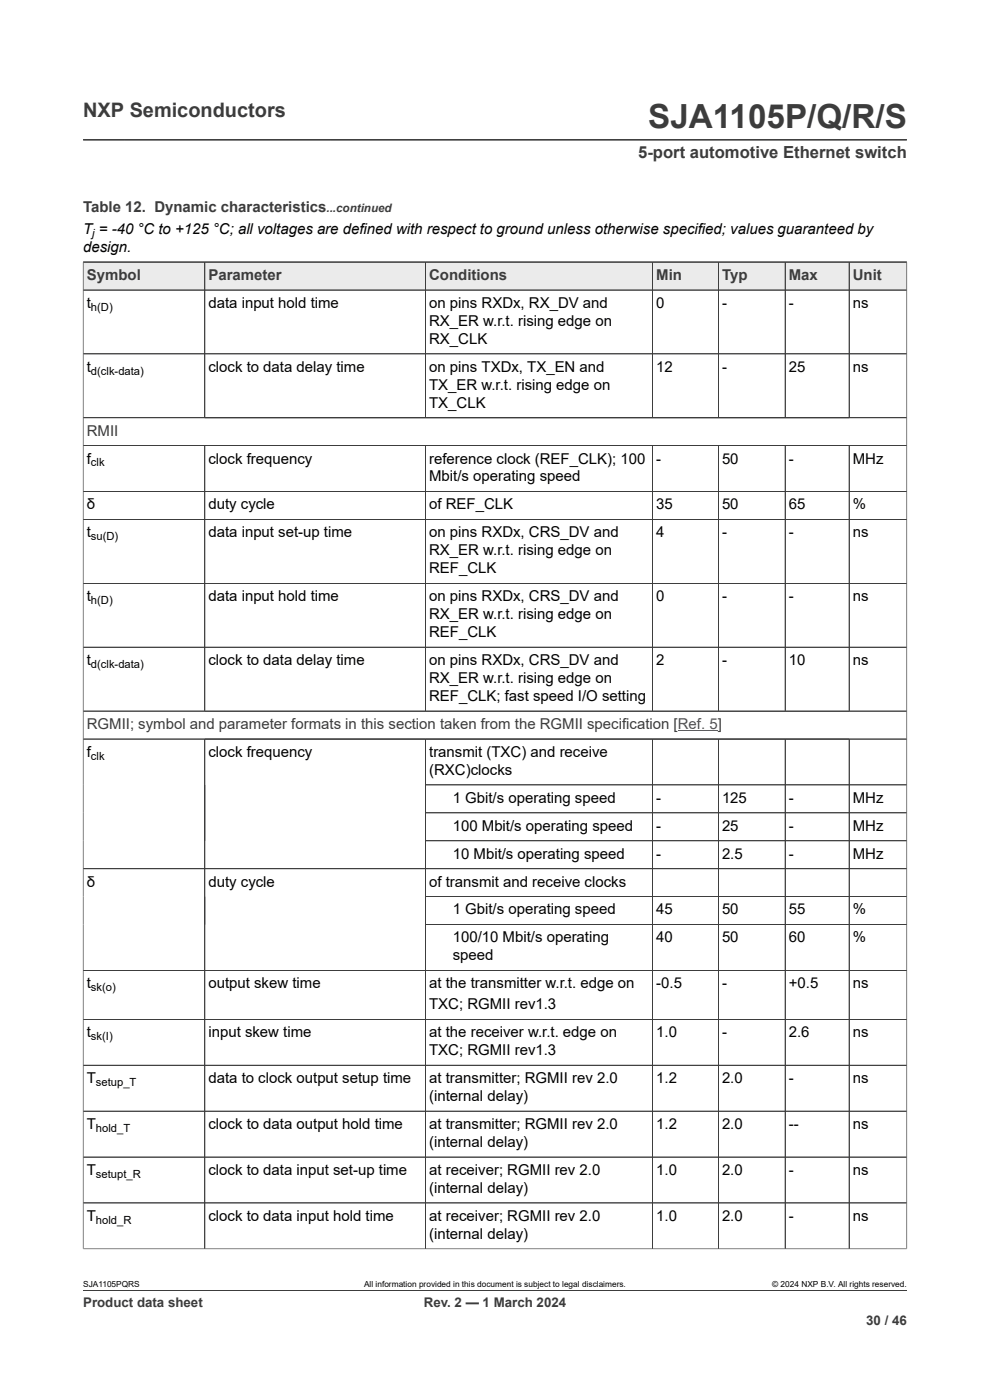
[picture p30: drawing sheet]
<svg xmlns="http://www.w3.org/2000/svg" width="210mm" height="297mm" viewBox="0 0 210 297" stroke-linecap="round" stroke-linejoin="round" font-family="sans-serif">
<defs><g id="words">
<text font-size="7.1" fill="#3c3c3c" x="137.5" y="27.2">SJA1105P/Q/R/S</text>
<text font-size="4.2" fill="#3c3c3c" x="17.6" y="24.8">NXP Semiconductors</text>
<text font-size="3.5" fill="#3c3c3c" x="135.4" y="33.5">5-port automotive Ethernet switch</text>
<g font-size="3.2" fill="#3c3c3c">
<text x="17.6" y="45.1">Table 12. Dynamic characteristics</text>
<text x="18.4" y="59.4">Symbol</text>
<text x="44.2" y="59.4">Parameter</text>
<text x="91" y="59.4">Conditions</text>
<text x="139.2" y="59.4">Min</text>
<text x="153.2" y="59.4">Typ</text>
<text x="167.3" y="59.4">Max</text>
<text x="180.9" y="59.4">Unit</text>
<text x="18.4" y="92.4">RMII</text>
<text x="18.4" y="154.6">RGMII; symbol and parameter formats in this section taken from the RGMII specification [Ref. 5]</text>
</g>
<g font-size="3.2">
<text x="17.6" y="49.6">T = -40 °C to +125 °C; all voltages are defined with respect to ground unless otherwise specified; values guaranteed by</text>
<text x="17.6" y="53.4">design.</text>
<text x="18.4" y="65.3">t</text>
<text x="44.2" y="65.3">data input hold time</text>
<text x="91" y="65.3">on pins RXDx, RX_DV and</text>
<text x="139.2" y="65.3">0</text>
<text x="153.2" y="65.3">-</text>
<text x="167.3" y="65.3">-</text>
<text x="180.9" y="65.3">ns</text>
<text x="91" y="69.1">RX_ER w.r.t. rising edge on</text>
<text x="91" y="72.9">RX_CLK</text>
<text x="18.4" y="78.9">t</text>
<text x="44.2" y="78.9">clock to data delay time</text>
<text x="91" y="78.9">on pins TXDx, TX_EN and</text>
<text x="91" y="82.7">TX_ER w.r.t. rising edge on</text>
<text x="139.2" y="78.9">12</text>
<text x="153.2" y="78.9">-</text>
<text x="167.3" y="78.9">25</text>
<text x="180.9" y="78.9">ns</text>
<text x="91" y="86.5">TX_CLK</text>
<text x="18.4" y="98.3">f</text>
<text x="44.2" y="98.3">clock frequency</text>
<text x="91" y="98.3">reference clock (REF_CLK); 100</text>
<text x="139.2" y="98.3">-</text>
<text x="153.2" y="98.3">50</text>
<text x="167.3" y="98.3">-</text>
<text x="180.9" y="98.3">MHz</text>
<text x="91" y="102.1">Mbit/s operating speed</text>
<text x="18.4" y="108.1">δ</text>
<text x="18.4" y="114">t</text>
<text x="44.2" y="108.1">duty cycle</text>
<text x="44.2" y="114">data input set-up time</text>
<text x="91" y="108.1">of REF_CLK</text>
<text x="91" y="114">on pins RXDx, CRS_DV and</text>
<text x="139.2" y="108.1">35</text>
<text x="139.2" y="114">4</text>
<text x="153.2" y="108.1">50</text>
<text x="153.2" y="114">-</text>
<text x="167.3" y="108.1">65</text>
<text x="167.3" y="114">-</text>
<text x="180.9" y="108.1">%</text>
<text x="180.9" y="114">ns</text>
<text x="91" y="117.8">RX_ER w.r.t. rising edge on</text>
<text x="91" y="121.6">REF_CLK</text>
<text x="18.4" y="127.5">t</text>
<text x="44.2" y="127.5">data input hold time</text>
<text x="91" y="127.5">on pins RXDx, CRS_DV and</text>
<text x="91" y="131.4">RX_ER w.r.t. rising edge on</text>
<text x="139.2" y="127.5">0</text>
<text x="153.2" y="127.5">-</text>
<text x="167.3" y="127.5">-</text>
<text x="180.9" y="127.5">ns</text>
<text x="91" y="135.2">REF_CLK</text>
<text x="18.4" y="141.1">t</text>
<text x="44.2" y="141.1">clock to data delay time</text>
<text x="91" y="141.1">on pins RXDx, CRS_DV and</text>
<text x="139.2" y="141.1">2</text>
<text x="153.2" y="141.1">-</text>
<text x="167.3" y="141.1">10</text>
<text x="180.9" y="141.1">ns</text>
<text x="91" y="144.9">RX_ER w.r.t. rising edge on</text>
<text x="91" y="148.7">REF_CLK; fast speed I/O setting</text>
<text x="18.4" y="160.6">f</text>
<text x="44.2" y="160.6">clock frequency</text>
<text x="91" y="160.6">transmit (TXC) and receive</text>
<text x="91" y="164.4">(RXC)clocks</text>
<text x="96" y="170.3">1 Gbit/s operating speed</text>
<text x="139.2" y="170.3">-</text>
<text x="153.2" y="170.3">125</text>
<text x="167.3" y="170.3">-</text>
<text x="180.9" y="170.3">MHz</text>
<text x="96" y="176.2">100 Mbit/s operating speed</text>
<text x="139.2" y="176.2">-</text>
<text x="153.2" y="176.2">25</text>
<text x="167.3" y="176.2">-</text>
<text x="180.9" y="176.2">MHz</text>
<text x="96" y="182.2">10 Mbit/s operating speed</text>
<text x="139.2" y="182.2">-</text>
<text x="153.2" y="182.2">2.5</text>
<text x="167.3" y="182.2">-</text>
<text x="180.9" y="182.2">MHz</text>
<text x="18.4" y="188.1">δ</text>
<text x="44.2" y="188.1">duty cycle</text>
<text x="91" y="188.1">of transmit and receive clocks</text>
<text x="96" y="194">1 Gbit/s operating speed</text>
<text x="139.2" y="194">45</text>
<text x="153.2" y="194">50</text>
<text x="167.3" y="194">55</text>
<text x="180.9" y="194">%</text>
<text x="96" y="199.9">100/10 Mbit/s operating</text>
<text x="96" y="203.7">speed</text>
<text x="139.2" y="199.9">40</text>
<text x="153.2" y="199.9">50</text>
<text x="167.3" y="199.9">60</text>
<text x="180.9" y="199.9">%</text>
<text x="18.4" y="209.7">t</text>
<text x="44.2" y="209.7">output skew time</text>
<text x="91" y="209.7">at the transmitter w.r.t. edge on</text>
<text x="139.2" y="209.7">-0.5</text>
<text x="153.2" y="209.7">-</text>
<text x="167.3" y="209.7">+0.5</text>
<text x="180.9" y="209.7">ns</text>
<text x="91" y="214.1">TXC; RGMII rev1.3</text>
<text x="18.4" y="220">t</text>
<text x="44.2" y="220">input skew time</text>
<text x="91" y="220">at the receiver w.r.t. edge on</text>
<text x="139.2" y="220">1.0</text>
<text x="153.2" y="220">-</text>
<text x="167.3" y="220">2.6</text>
<text x="180.9" y="220">ns</text>
<text x="91" y="223.8">TXC; RGMII rev1.3</text>
<text x="18.4" y="229.8">T</text>
<text x="44.2" y="229.8">data to clock output setup time</text>
<text x="91" y="229.8">at transmitter; RGMII rev 2.0</text>
<text x="91" y="233.6">(internal delay)</text>
<text x="139.2" y="229.8">1.2</text>
<text x="153.2" y="229.8">2.0</text>
<text x="167.3" y="229.8">-</text>
<text x="180.9" y="229.8">ns</text>
<text x="18.4" y="239.5">T</text>
<text x="44.2" y="239.5">clock to data output hold time</text>
<text x="91" y="239.5">at transmitter; RGMII rev 2.0</text>
<text x="139.2" y="239.5">1.2</text>
<text x="153.2" y="239.5">2.0</text>
<text x="167.3" y="239.5">--</text>
<text x="180.9" y="239.5">ns</text>
<text x="91" y="243.3">(internal delay)</text>
<text x="18.4" y="249.2">T</text>
<text x="44.2" y="249.2">clock to data input set-up time</text>
<text x="91" y="249.2">at receiver; RGMII rev 2.0</text>
<text x="139.2" y="249.2">1.0</text>
<text x="153.2" y="249.2">2.0</text>
<text x="167.3" y="249.2">-</text>
<text x="180.9" y="249.2">ns</text>
<text x="91" y="253.1">(internal delay)</text>
<text x="18.4" y="259">T</text>
<text x="44.2" y="259">clock to data input hold time</text>
<text x="91" y="259">at receiver; RGMII rev 2.0</text>
<text x="91" y="262.8">(internal delay)</text>
<text x="139.2" y="259">1.0</text>
<text x="153.2" y="259">2.0</text>
<text x="167.3" y="259">-</text>
<text x="180.9" y="259">ns</text>
</g>
<g font-size="2.8" fill="#3c3c3c">
<text x="17.6" y="277.3">Product data sheet</text>
<text x="89.9" y="277.3">Rev. 2 — 1 March 2024</text>
<text x="183.7" y="281">30 / 46</text>
</g>
<text font-size="2.5" fill="#3c3c3c" x="69.3" y="45.1">...continued</text>
<g font-size="2.4">
<text x="19.6" y="50.2">j</text>
<text x="19.3" y="65.9">h(D)</text>
<text x="19.3" y="79.5">d(clk-data)</text>
<text x="19.3" y="98.9">clk</text>
<text x="19.3" y="114.6">su(D)</text>
<text x="19.3" y="128.2">h(D)</text>
<text x="19.3" y="141.7">d(clk-data)</text>
<text x="19.3" y="161.2">clk</text>
<text x="19.3" y="210.3">sk(o)</text>
<text x="19.3" y="220.7">sk(I)</text>
<text x="20.4" y="230.4">setup_T</text>
<text x="20.4" y="240.1">hold_T</text>
<text x="20.4" y="249.9">setupt_R</text>
<text x="20.4" y="259.6">hold_R</text>
</g>
<g font-size="1.8">
<text x="17.6" y="273.1">SJA1105PQRS</text>
<text x="77.2" y="273.1">All information provided in this document is subject to legal disclaimers.</text>
<text x="163.8" y="273.1">© 2024 NXP B.V. All rights reserved.</text>
</g>
</g></defs>
<path d="M17.6 29.7h174.8M17.6 55.6h174.8" fill="none" stroke="#3c3c3c" stroke-width=".21"/>
<path d="M17.7 55.7h25.7v5.8h-25.7z" fill="#ebebeb"/>
<path d="M17.6 55.6h25.8v5.9h-25.8z" fill="none" stroke="#3c3c3c" stroke-width=".21"/>
<path d="M43.5 55.7h46.7v5.8h-46.7z" fill="#ebebeb"/>
<path d="M43.4 55.6h46.9v5.9h-46.9z" fill="none" stroke="#3c3c3c" stroke-width=".21"/>
<path d="M90.3 55.7h48.1v5.8h-48.1z" fill="#ebebeb"/>
<path d="M90.3 55.6h48.1v5.9h-48.1z" fill="none" stroke="#3c3c3c" stroke-width=".21"/>
<path d="M138.5 55.7h13.8v5.8h-13.8z" fill="#ebebeb"/>
<path d="M138.4 55.6h14v5.9h-14z" fill="none" stroke="#3c3c3c" stroke-width=".21"/>
<path d="M152.4 55.7h14.1v5.8h-14.1z" fill="#ebebeb"/>
<path d="M152.4 55.6h14.2v5.9h-14.2z" fill="none" stroke="#3c3c3c" stroke-width=".21"/>
<path d="M166.6 55.7h13.5v5.8h-13.5z" fill="#ebebeb"/>
<path d="M166.6 55.6h13.5v5.9h-13.5z" fill="none" stroke="#3c3c3c" stroke-width=".21"/>
<path d="M180.2 55.7h12.1v5.8h-12.1z" fill="#ebebeb"/>
<g fill="none" stroke="#3c3c3c" stroke-width=".21">
<path d="M17.6 55.6h174.8v209.4M17.6 55.7v209.3M43.4 55.7v32.9M90.3 55.7v32.9M138.4 55.7v32.9M152.4 55.7v32.9M166.6 55.7v32.9M180.1 55.6v33M17.6 61.5h174.8M17.6 75.1h174.8M17.6 88.6h174.8M17.6 94.5h174.8"/>
<path d="M43.4 94.5v56.3M90.3 94.5v56.3M138.4 94.5v56.3M152.4 94.5v56.3M166.6 94.5v56.3M180.1 94.5v56.3M17.6 104.3h174.8M17.6 110.2h174.8M17.6 123.8h174.8M17.6 137.3h174.8M17.6 150.8h174.8M17.6 156.8h174.8"/>
<path d="M43.4 156.8v108.1M90.3 156.8v108.1M138.4 156.8v108.1M152.4 156.8v108.1M166.6 156.8v108.1M180.1 156.8v108.1M90.3 166.5h102.1M90.3 172.4h102.1M90.3 178.4h102.1M17.6 184.3h174.8M90.3 190.2h102.1M90.3 196.1h102.1"/>
<path d="M17.6 205.9h174.8M17.6 216.3h174.8M17.6 226h174.8M17.6 235.7h174.8M17.6 245.5h174.8M17.6 255.2h174.8M17.6 264.9h174.8M17.6 273.8h174.8"/>
</g>
<path d="M143.8 155h8.4" fill="none" stroke="#00f" stroke-width=".21"/>
<use href="#words"/>
</svg>
